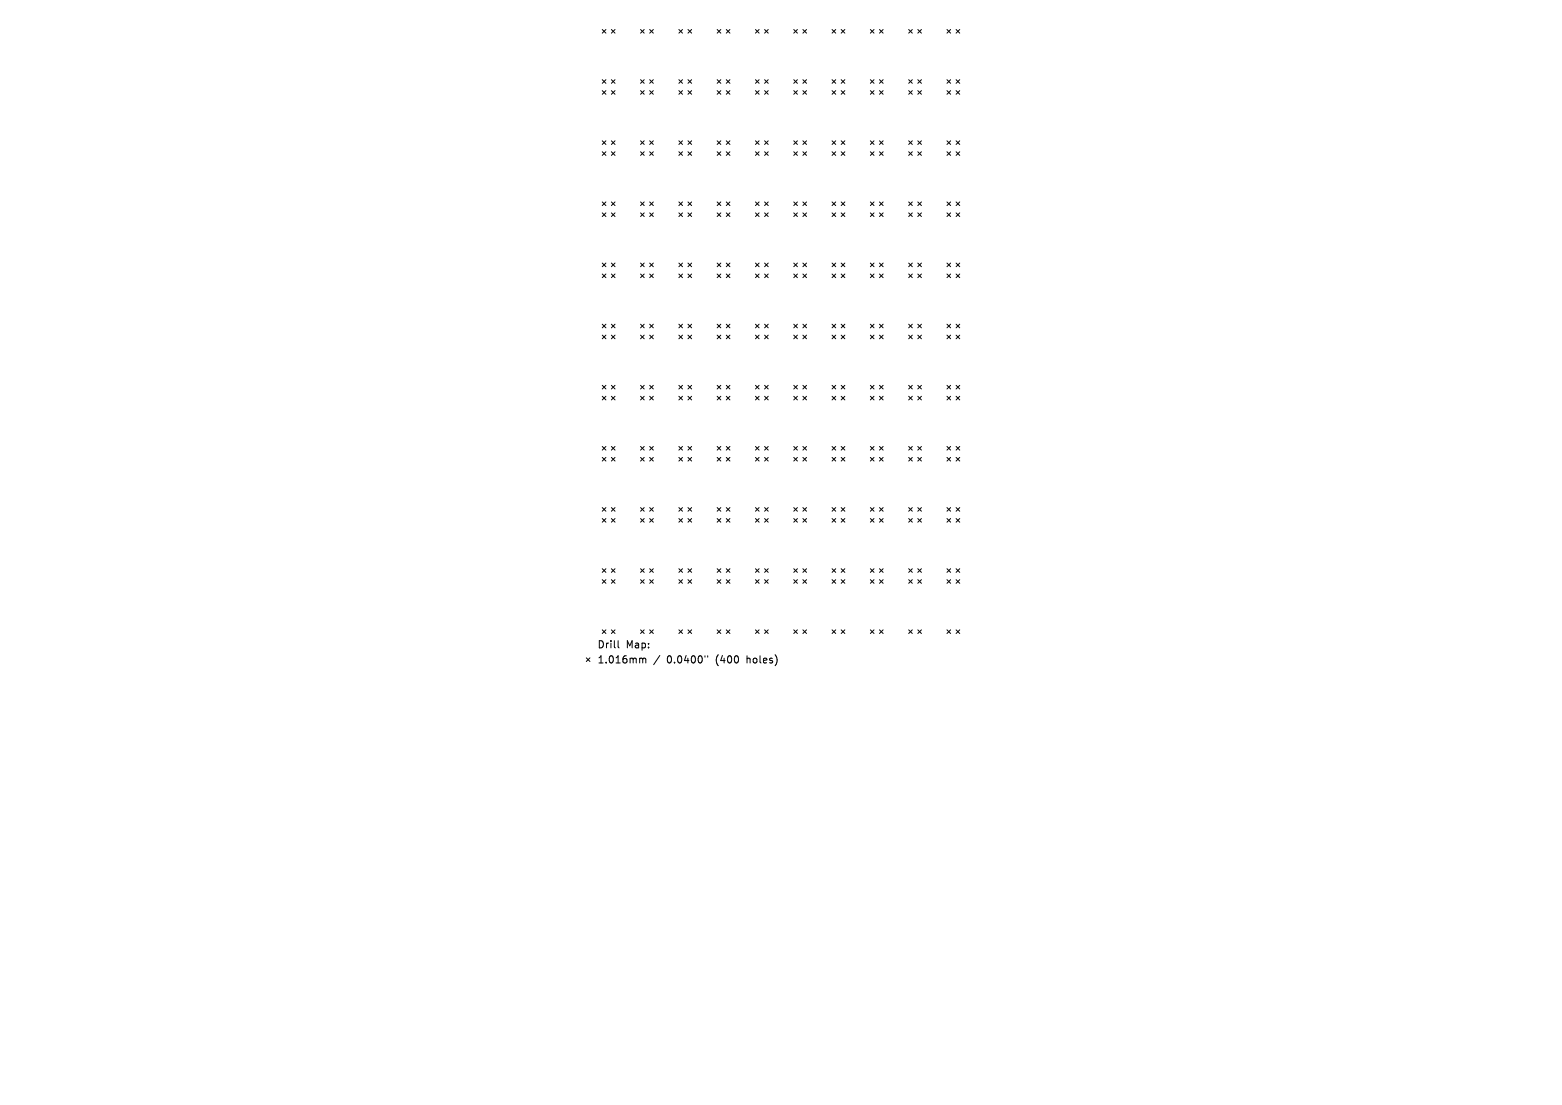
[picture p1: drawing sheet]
<svg xmlns="http://www.w3.org/2000/svg" width="297mm" height="210mm" viewBox="0 0 297 210" stroke-linecap="round" stroke-linejoin="round" font-family="sans-serif">
<defs><g id="words">
<g font-size="1.9">
<text x="113.5" y="123.4">Drill</text>
<text x="119" y="123.4">Map:</text>
<text x="113.5" y="126.3">1.016mm</text>
<text x="126.8" y="126.3">0.0400&quot;</text>
<text x="136.2" y="126.3">(400</text>
<text x="142.2" y="126.3">holes)</text>
</g>
</g></defs>
<g fill="none" stroke="#000" stroke-width=".19">
<path d="M114.5 5.6l.7 .7M114.5 15.1l.7 .7M114.5 17.2l.7 .7M115.2 5.6l-.7 .7M115.2 15.1l-.7 .7M115.2 17.2l-.7 .7M116.2 5.6l.7 .7M116.2 15.1l.7 .7M116.2 17.2l.7 .7M116.9 5.6l-.7 .7M116.9 15.1l-.7 .7M116.9 17.2l-.7 .7"/>
<path d="M121.8 5.6l.7 .7M121.8 15.1l.7 .7M121.8 17.2l.7 .7M122.5 5.6l-.7 .7M122.5 15.1l-.7 .7M122.5 17.2l-.7 .7M123.5 5.6l.7 .7M123.5 15.1l.7 .7M123.5 17.2l.7 .7M124.2 5.6l-.7 .7M124.2 15.1l-.7 .7M124.2 17.2l-.7 .7"/>
<path d="M129.1 5.6l.7 .7M129.1 15.1l.7 .7M129.1 17.2l.7 .7M129.8 5.6l-.7 .7M129.8 15.1l-.7 .7M129.8 17.2l-.7 .7M130.8 5.6l.7 .7M130.8 15.1l.7 .7M130.8 17.2l.7 .7M131.5 5.6l-.7 .7M131.5 15.1l-.7 .7M131.5 17.2l-.7 .7"/>
<path d="M136.4 5.6l.7 .7M136.4 15.1l.7 .7M136.4 17.2l.7 .7M137.1 5.6l-.7 .7M137.1 15.1l-.7 .7M137.1 17.2l-.7 .7M138.1 5.6l.7 .7M138.1 15.1l.7 .7M138.1 17.2l.7 .7M138.8 5.6l-.7 .7M138.8 15.1l-.7 .7M138.8 17.2l-.7 .7"/>
<path d="M143.6 5.6l.7 .7M143.6 15.1l.7 .7M143.6 17.2l.7 .7M144.3 5.6l-.7 .7M144.3 15.1l-.7 .7M144.3 17.2l-.7 .7M145.4 5.6l.7 .7M145.4 15.1l.7 .7M145.4 17.2l.7 .7M146.1 5.6l-.7 .7M146.1 15.1l-.7 .7M146.1 17.2l-.7 .7"/>
<path d="M150.9 5.6l.7 .7M150.9 15.1l.7 .7M150.9 17.2l.7 .7M151.6 5.6l-.7 .7M151.6 15.1l-.7 .7M151.6 17.2l-.7 .7M152.7 5.6l.7 .7M152.7 15.1l.7 .7M152.7 17.2l.7 .7M153.4 5.6l-.7 .7M153.4 15.1l-.7 .7M153.4 17.2l-.7 .7"/>
<path d="M158.2 5.6l.7 .7M158.2 15.1l.7 .7M158.2 17.2l.7 .7M158.9 5.6l-.7 .7M158.9 15.1l-.7 .7M158.9 17.2l-.7 .7M159.9 5.6l.7 .7M159.9 15.1l.7 .7M159.9 17.2l.7 .7M160.6 5.6l-.7 .7M160.6 15.1l-.7 .7M160.6 17.2l-.7 .7"/>
<path d="M165.5 5.6l.7 .7M165.5 15.1l.7 .7M165.5 17.2l.7 .7M166.2 5.6l-.7 .7M166.2 15.1l-.7 .7M166.2 17.2l-.7 .7M167.2 5.6l.7 .7M167.2 15.1l.7 .7M167.2 17.2l.7 .7M167.9 5.6l-.7 .7M167.9 15.1l-.7 .7M167.9 17.2l-.7 .7"/>
<path d="M172.8 5.6l.7 .7M172.8 15.1l.7 .7M172.8 17.2l.7 .7M173.5 5.6l-.7 .7M173.5 15.1l-.7 .7M173.5 17.2l-.7 .7M174.5 5.6l.7 .7M174.5 15.1l.7 .7M174.5 17.2l.7 .7M175.2 5.6l-.7 .7M175.2 15.1l-.7 .7M175.2 17.2l-.7 .7"/>
<path d="M180.1 5.6l.7 .7M180.1 15.1l.7 .7M180.1 17.2l.7 .7M180.8 5.6l-.7 .7M180.8 15.1l-.7 .7M180.8 17.2l-.7 .7M181.8 5.6l.7 .7M181.8 15.1l.7 .7M181.8 17.2l.7 .7M182.5 5.6l-.7 .7M182.5 15.1l-.7 .7M182.5 17.2l-.7 .7"/>
<path d="M114.5 26.8l.7 .7M114.5 28.8l.7 .7M114.5 38.4l.7 .7M115.2 26.8l-.7 .7M115.2 28.8l-.7 .7M115.2 38.4l-.7 .7M116.2 26.8l.7 .7M116.2 28.8l.7 .7M116.2 38.4l.7 .7M116.9 26.8l-.7 .7M116.9 28.8l-.7 .7M116.9 38.4l-.7 .7"/>
<path d="M121.8 26.8l.7 .7M121.8 28.8l.7 .7M121.8 38.4l.7 .7M122.5 26.8l-.7 .7M122.5 28.8l-.7 .7M122.5 38.4l-.7 .7M123.5 26.8l.7 .7M123.5 28.8l.7 .7M123.5 38.4l.7 .7M124.2 26.8l-.7 .7M124.2 28.8l-.7 .7M124.2 38.4l-.7 .7"/>
<path d="M129.1 26.8l.7 .7M129.1 28.8l.7 .7M129.1 38.4l.7 .7M129.8 26.8l-.7 .7M129.8 28.8l-.7 .7M129.8 38.4l-.7 .7M130.8 26.8l.7 .7M130.8 28.8l.7 .7M130.8 38.4l.7 .7M131.5 26.8l-.7 .7M131.5 28.8l-.7 .7M131.5 38.4l-.7 .7"/>
<path d="M136.4 26.8l.7 .7M136.4 28.8l.7 .7M136.4 38.4l.7 .7M137.1 26.8l-.7 .7M137.1 28.8l-.7 .7M137.1 38.4l-.7 .7M138.1 26.8l.7 .7M138.1 28.8l.7 .7M138.1 38.4l.7 .7M138.8 26.8l-.7 .7M138.8 28.8l-.7 .7M138.8 38.4l-.7 .7"/>
<path d="M143.6 26.8l.7 .7M143.6 28.8l.7 .7M143.6 38.4l.7 .7M144.3 26.8l-.7 .7M144.3 28.8l-.7 .7M144.3 38.4l-.7 .7M145.4 26.8l.7 .7M145.4 28.8l.7 .7M145.4 38.4l.7 .7M146.1 26.8l-.7 .7M146.1 28.8l-.7 .7M146.1 38.4l-.7 .7"/>
<path d="M150.9 26.8l.7 .7M150.9 28.8l.7 .7M150.9 38.4l.7 .7M151.6 26.8l-.7 .7M151.6 28.8l-.7 .7M151.6 38.4l-.7 .7M152.7 26.8l.7 .7M152.7 28.8l.7 .7M152.7 38.4l.7 .7M153.4 26.8l-.7 .7M153.4 28.8l-.7 .7M153.4 38.4l-.7 .7"/>
<path d="M158.2 26.8l.7 .7M158.2 28.8l.7 .7M158.2 38.4l.7 .7M158.9 26.8l-.7 .7M158.9 28.8l-.7 .7M158.9 38.4l-.7 .7M159.9 26.8l.7 .7M159.9 28.8l.7 .7M159.9 38.4l.7 .7M160.6 26.8l-.7 .7M160.6 28.8l-.7 .7M160.6 38.4l-.7 .7"/>
<path d="M165.5 26.8l.7 .7M165.5 28.8l.7 .7M165.5 38.4l.7 .7M166.2 26.8l-.7 .7M166.2 28.8l-.7 .7M166.2 38.4l-.7 .7M167.2 26.8l.7 .7M167.2 28.8l.7 .7M167.2 38.4l.7 .7M167.9 26.8l-.7 .7M167.9 28.8l-.7 .7M167.9 38.4l-.7 .7"/>
<path d="M172.8 26.8l.7 .7M172.8 28.8l.7 .7M172.8 38.4l.7 .7M173.5 26.8l-.7 .7M173.5 28.8l-.7 .7M173.5 38.4l-.7 .7M174.5 26.8l.7 .7M174.5 28.8l.7 .7M174.5 38.4l.7 .7M175.2 26.8l-.7 .7M175.2 28.8l-.7 .7M175.2 38.4l-.7 .7"/>
<path d="M180.1 26.8l.7 .7M180.1 28.8l.7 .7M180.1 38.4l.7 .7M180.8 26.8l-.7 .7M180.8 28.8l-.7 .7M180.8 38.4l-.7 .7M181.8 26.8l.7 .7M181.8 28.8l.7 .7M181.8 38.4l.7 .7M182.5 26.8l-.7 .7M182.5 28.8l-.7 .7M182.5 38.4l-.7 .7"/>
<path d="M114.5 40.5l.7 .7M114.5 50l.7 .7M114.5 52.1l.7 .7M115.2 40.5l-.7 .7M115.2 50l-.7 .7M115.2 52.1l-.7 .7M116.2 40.5l.7 .7M116.2 50l.7 .7M116.2 52.1l.7 .7M116.9 40.5l-.7 .7M116.9 50l-.7 .7M116.9 52.1l-.7 .7"/>
<path d="M121.8 40.5l.7 .7M121.8 50l.7 .7M121.8 52.1l.7 .7M122.5 40.5l-.7 .7M122.5 50l-.7 .7M122.5 52.1l-.7 .7M123.5 40.5l.7 .7M123.5 50l.7 .7M123.5 52.1l.7 .7M124.2 40.5l-.7 .7M124.2 50l-.7 .7M124.2 52.1l-.7 .7"/>
<path d="M129.1 40.5l.7 .7M129.1 50l.7 .7M129.1 52.1l.7 .7M129.8 40.5l-.7 .7M129.8 50l-.7 .7M129.8 52.1l-.7 .7M130.8 40.5l.7 .7M130.8 50l.7 .7M130.8 52.1l.7 .7M131.5 40.5l-.7 .7M131.5 50l-.7 .7M131.5 52.1l-.7 .7"/>
<path d="M136.4 40.5l.7 .7M136.4 50l.7 .7M136.4 52.1l.7 .7M137.1 40.5l-.7 .7M137.1 50l-.7 .7M137.1 52.1l-.7 .7M138.1 40.5l.7 .7M138.1 50l.7 .7M138.1 52.1l.7 .7M138.8 40.5l-.7 .7M138.8 50l-.7 .7M138.8 52.1l-.7 .7"/>
<path d="M143.6 40.5l.7 .7M143.6 50l.7 .7M143.6 52.1l.7 .7M144.3 40.5l-.7 .7M144.3 50l-.7 .7M144.3 52.1l-.7 .7M145.4 40.5l.7 .7M145.4 50l.7 .7M145.4 52.1l.7 .7M146.1 40.5l-.7 .7M146.1 50l-.7 .7M146.1 52.1l-.7 .7"/>
<path d="M150.9 40.5l.7 .7M150.9 50l.7 .7M150.9 52.1l.7 .7M151.6 40.5l-.7 .7M151.6 50l-.7 .7M151.6 52.1l-.7 .7M152.7 40.5l.7 .7M152.7 50l.7 .7M152.7 52.1l.7 .7M153.4 40.5l-.7 .7M153.4 50l-.7 .7M153.4 52.1l-.7 .7"/>
<path d="M158.2 40.5l.7 .7M158.2 50l.7 .7M158.2 52.1l.7 .7M158.9 40.5l-.7 .7M158.9 50l-.7 .7M158.9 52.1l-.7 .7M159.9 40.5l.7 .7M159.9 50l.7 .7M159.9 52.1l.7 .7M160.6 40.5l-.7 .7M160.6 50l-.7 .7M160.6 52.1l-.7 .7"/>
<path d="M165.5 40.5l.7 .7M165.5 50l.7 .7M165.5 52.1l.7 .7M166.2 40.5l-.7 .7M166.2 50l-.7 .7M166.2 52.1l-.7 .7M167.2 40.5l.7 .7M167.2 50l.7 .7M167.2 52.1l.7 .7M167.9 40.5l-.7 .7M167.9 50l-.7 .7M167.9 52.1l-.7 .7"/>
<path d="M172.8 40.5l.7 .7M172.8 50l.7 .7M172.8 52.1l.7 .7M173.5 40.5l-.7 .7M173.5 50l-.7 .7M173.5 52.1l-.7 .7M174.5 40.5l.7 .7M174.5 50l.7 .7M174.5 52.1l.7 .7M175.2 40.5l-.7 .7M175.2 50l-.7 .7M175.2 52.1l-.7 .7"/>
<path d="M180.1 40.5l.7 .7M180.1 50l.7 .7M180.1 52.1l.7 .7M180.8 40.5l-.7 .7M180.8 50l-.7 .7M180.8 52.1l-.7 .7M181.8 40.5l.7 .7M181.8 50l.7 .7M181.8 52.1l.7 .7M182.5 40.5l-.7 .7M182.5 50l-.7 .7M182.5 52.1l-.7 .7"/>
<path d="M114.5 61.6l.7 .7M114.5 63.7l.7 .7M114.5 73.2l.7 .7M114.5 75.3l.7 .7M115.2 61.6l-.7 .7M115.2 63.7l-.7 .7M115.2 73.2l-.7 .7M115.2 75.3l-.7 .7M116.2 61.6l.7 .7M116.2 63.7l.7 .7M116.2 73.2l.7 .7M116.2 75.3l.7 .7"/>
<path d="M116.9 61.6l-.7 .7M116.9 63.7l-.7 .7M116.9 73.2l-.7 .7M116.9 75.3l-.7 .7M121.8 61.6l.7 .7M121.8 63.7l.7 .7M121.8 73.2l.7 .7M121.8 75.3l.7 .7M122.5 61.6l-.7 .7M122.5 63.7l-.7 .7M122.5 73.2l-.7 .7M122.5 75.3l-.7 .7"/>
<path d="M123.5 61.6l.7 .7M123.5 63.7l.7 .7M123.5 73.2l.7 .7M123.5 75.3l.7 .7M124.2 61.6l-.7 .7M124.2 63.7l-.7 .7M124.2 73.2l-.7 .7M124.2 75.3l-.7 .7M129.1 61.6l.7 .7M129.1 63.7l.7 .7M129.1 73.2l.7 .7M129.1 75.3l.7 .7"/>
<path d="M129.8 61.6l-.7 .7M129.8 63.7l-.7 .7M129.8 73.2l-.7 .7M129.8 75.3l-.7 .7M130.8 61.6l.7 .7M130.8 63.7l.7 .7M130.8 73.2l.7 .7M130.8 75.3l.7 .7M131.5 61.6l-.7 .7M131.5 63.7l-.7 .7M131.5 73.2l-.7 .7M131.5 75.3l-.7 .7"/>
<path d="M136.4 61.6l.7 .7M136.4 63.7l.7 .7M136.4 73.2l.7 .7M136.4 75.3l.7 .7M137.1 61.6l-.7 .7M137.1 63.7l-.7 .7M137.1 73.2l-.7 .7M137.1 75.3l-.7 .7M138.1 61.6l.7 .7M138.1 63.7l.7 .7M138.1 73.2l.7 .7M138.1 75.3l.7 .7"/>
<path d="M138.8 61.6l-.7 .7M138.8 63.7l-.7 .7M138.8 73.2l-.7 .7M138.8 75.3l-.7 .7M143.6 61.6l.7 .7M143.6 63.7l.7 .7M143.6 73.2l.7 .7M143.6 75.3l.7 .7M144.3 61.6l-.7 .7M144.3 63.7l-.7 .7M144.3 73.2l-.7 .7M144.3 75.3l-.7 .7"/>
<path d="M145.4 61.6l.7 .7M145.4 63.7l.7 .7M145.4 73.2l.7 .7M145.4 75.3l.7 .7M146.1 61.6l-.7 .7M146.1 63.7l-.7 .7M146.1 73.2l-.7 .7M146.1 75.3l-.7 .7M150.9 61.6l.7 .7M150.9 63.7l.7 .7M150.9 73.2l.7 .7M150.9 75.3l.7 .7"/>
<path d="M151.6 61.6l-.7 .7M151.6 63.7l-.7 .7M151.6 73.2l-.7 .7M151.6 75.3l-.7 .7M152.7 61.6l.7 .7M152.7 63.7l.7 .7M152.7 73.2l.7 .7M152.7 75.3l.7 .7M153.4 61.6l-.7 .7M153.4 63.7l-.7 .7M153.4 73.2l-.7 .7M153.4 75.3l-.7 .7"/>
<path d="M158.2 61.6l.7 .7M158.2 63.7l.7 .7M158.2 73.2l.7 .7M158.2 75.3l.7 .7M158.9 61.6l-.7 .7M158.9 63.7l-.7 .7M158.9 73.2l-.7 .7M158.9 75.3l-.7 .7M159.9 61.6l.7 .7M159.9 63.7l.7 .7M159.9 73.2l.7 .7M159.9 75.3l.7 .7"/>
<path d="M160.6 61.6l-.7 .7M160.6 63.7l-.7 .7M160.6 73.2l-.7 .7M160.6 75.3l-.7 .7M165.5 61.6l.7 .7M165.5 63.7l.7 .7M165.5 73.2l.7 .7M165.5 75.3l.7 .7M166.2 61.6l-.7 .7M166.2 63.7l-.7 .7M166.2 73.2l-.7 .7M166.2 75.3l-.7 .7"/>
<path d="M167.2 61.6l.7 .7M167.2 63.7l.7 .7M167.2 73.2l.7 .7M167.2 75.3l.7 .7M167.9 61.6l-.7 .7M167.9 63.7l-.7 .7M167.9 73.2l-.7 .7M167.9 75.3l-.7 .7M172.8 63.7l.7 .7M172.8 61.6l.7 .7M172.8 73.2l.7 .7M172.8 75.3l.7 .7"/>
<path d="M173.5 61.6l-.7 .7M173.5 63.7l-.7 .7M173.5 73.2l-.7 .7M173.5 75.3l-.7 .7M174.5 63.7l.7 .7M174.5 73.2l.7 .7M174.5 75.3l.7 .7M174.5 61.6l.7 .7M175.2 61.6l-.7 .7M175.2 63.7l-.7 .7M175.2 73.2l-.7 .7M175.2 75.3l-.7 .7"/>
<path d="M180.1 63.7l.7 .7M180.1 73.2l.7 .7M180.1 75.3l.7 .7M180.1 61.6l.7 .7M180.8 61.6l-.7 .7M180.8 63.7l-.7 .7M180.8 73.2l-.7 .7M180.8 75.3l-.7 .7M181.8 61.6l.7 .7M181.8 63.7l.7 .7M181.8 73.2l.7 .7M181.8 75.3l.7 .7"/>
<path d="M182.5 61.6l-.7 .7M182.5 63.7l-.7 .7M182.5 73.2l-.7 .7M182.5 75.3l-.7 .7M114.5 84.9l.7 .6M114.5 86.9l.7 .7M114.5 96.5l.7 .7M114.5 98.5l.7 .7M115.2 84.9l-.7 .6M115.2 86.9l-.7 .7M115.2 96.5l-.7 .7M115.2 98.5l-.7 .7"/>
<path d="M116.2 84.9l.7 .6M116.2 86.9l.7 .7M116.2 96.5l.7 .7M116.2 98.5l.7 .7M116.9 84.9l-.7 .6M116.9 86.9l-.7 .7M116.9 96.5l-.7 .7M116.9 98.5l-.7 .7M121.8 84.9l.7 .6M121.8 86.9l.7 .7M121.8 96.5l.7 .7M121.8 98.5l.7 .7"/>
<path d="M122.5 84.9l-.7 .6M122.5 86.9l-.7 .7M122.5 96.5l-.7 .7M122.5 98.5l-.7 .7M123.5 84.9l.7 .6M123.5 86.9l.7 .7M123.5 96.5l.7 .7M123.5 98.5l.7 .7M124.2 84.9l-.7 .6M124.2 86.9l-.7 .7M124.2 96.5l-.7 .7M124.2 98.5l-.7 .7"/>
<path d="M129.1 84.9l.7 .6M129.1 86.9l.7 .7M129.1 96.5l.7 .7M129.1 98.5l.7 .7M129.8 84.9l-.7 .6M129.8 86.9l-.7 .7M129.8 96.5l-.7 .7M129.8 98.5l-.7 .7M130.8 84.9l.7 .6M130.8 86.9l.7 .7M130.8 96.5l.7 .7M130.8 98.5l.7 .7"/>
<path d="M131.5 84.9l-.7 .6M131.5 86.9l-.7 .7M131.5 96.5l-.7 .7M131.5 98.5l-.7 .7M136.4 84.9l.7 .6M136.4 86.9l.7 .7M136.4 96.5l.7 .7M136.4 98.5l.7 .7M137.1 84.9l-.7 .6M137.1 86.9l-.7 .7M137.1 96.5l-.7 .7M137.1 98.5l-.7 .7"/>
<path d="M138.1 84.9l.7 .6M138.1 86.9l.7 .7M138.1 96.5l.7 .7M138.1 98.5l.7 .7M138.8 84.9l-.7 .6M138.8 86.9l-.7 .7M138.8 96.5l-.7 .7M138.8 98.5l-.7 .7M143.6 84.9l.7 .6M143.6 86.9l.7 .7M143.6 96.5l.7 .7M143.6 98.5l.7 .7"/>
<path d="M144.3 84.9l-.7 .6M144.3 86.9l-.7 .7M144.3 96.5l-.7 .7M144.3 98.5l-.7 .7M145.4 84.9l.7 .6M145.4 86.9l.7 .7M145.4 96.5l.7 .7M145.4 98.5l.7 .7M146.1 84.9l-.7 .6M146.1 86.9l-.7 .7M146.1 96.5l-.7 .7M146.1 98.5l-.7 .7"/>
<path d="M150.9 84.9l.7 .6M150.9 86.9l.7 .7M150.9 96.5l.7 .7M150.9 98.5l.7 .7M151.6 84.9l-.7 .6M151.6 86.9l-.7 .7M151.6 96.5l-.7 .7M151.6 98.5l-.7 .7M152.7 84.9l.7 .6M152.7 86.9l.7 .7M152.7 96.5l.7 .7M152.7 98.5l.7 .7"/>
<path d="M153.4 84.9l-.7 .6M153.4 86.9l-.7 .7M153.4 96.5l-.7 .7M153.4 98.5l-.7 .7M158.2 84.9l.7 .6M158.2 86.9l.7 .7M158.2 96.5l.7 .7M158.2 98.5l.7 .7M158.9 84.9l-.7 .6M158.9 86.9l-.7 .7M158.9 96.5l-.7 .7M158.9 98.5l-.7 .7"/>
<path d="M159.9 84.9l.7 .6M159.9 86.9l.7 .7M159.9 96.5l.7 .7M159.9 98.5l.7 .7M160.6 84.9l-.7 .6M160.6 86.9l-.7 .7M160.6 96.5l-.7 .7M160.6 98.5l-.7 .7M165.5 84.9l.7 .6M165.5 86.9l.7 .7M165.5 96.5l.7 .7M165.5 98.5l.7 .7"/>
<path d="M166.2 84.9l-.7 .6M166.2 86.9l-.7 .7M166.2 96.5l-.7 .7M166.2 98.5l-.7 .7M167.2 84.9l.7 .6M167.2 86.9l.7 .7M167.2 96.5l.7 .7M167.2 98.5l.7 .7M167.9 84.9l-.7 .6M167.9 86.9l-.7 .7M167.9 96.5l-.7 .7M167.9 98.5l-.7 .7"/>
<path d="M172.8 84.9l.7 .6M172.8 86.9l.7 .7M172.8 96.5l.7 .7M172.8 98.5l.7 .7M173.5 84.9l-.7 .6M173.5 86.9l-.7 .7M173.5 96.5l-.7 .7M173.5 98.5l-.7 .7M174.5 84.9l.7 .6M174.5 86.9l.7 .7M174.5 96.5l.7 .7M174.5 98.5l.7 .7"/>
<path d="M175.2 84.9l-.7 .6M175.2 86.9l-.7 .7M175.2 96.5l-.7 .7M175.2 98.5l-.7 .7M180.1 84.9l.7 .6M180.1 86.9l.7 .7M180.1 96.5l.7 .7M180.1 98.5l.7 .7M180.8 84.9l-.7 .6M180.8 86.9l-.7 .7M180.8 96.5l-.7 .7M180.8 98.5l-.7 .7"/>
<path d="M181.8 96.5l.7 .7M181.8 98.5l.7 .7M181.8 84.9l.7 .6M181.8 86.9l.7 .7M182.5 84.9l-.7 .6M182.5 86.9l-.7 .7M182.5 96.5l-.7 .7M182.5 98.5l-.7 .7M114.5 108.1l.7 .7M114.5 110.2l.7 .7M114.5 119.7l.7 .7M115.2 108.1l-.7 .7"/>
<path d="M115.2 110.2l-.7 .7M115.2 119.7l-.7 .7M116.2 108.1l.7 .7M116.2 110.2l.7 .7M116.2 119.7l.7 .7M116.9 108.1l-.7 .7M116.9 110.2l-.7 .7M116.9 119.7l-.7 .7M121.8 108.1l.7 .7M121.8 110.2l.7 .7M121.8 119.7l.7 .7M122.5 108.1l-.7 .7"/>
<path d="M122.5 110.2l-.7 .7M122.5 119.7l-.7 .7M123.5 108.1l.7 .7M123.5 110.2l.7 .7M123.5 119.7l.7 .7M124.2 108.1l-.7 .7M124.2 110.2l-.7 .7M124.2 119.7l-.7 .7M129.1 108.1l.7 .7M129.1 110.2l.7 .7M129.1 119.7l.7 .7M129.8 108.1l-.7 .7"/>
<path d="M129.8 110.2l-.7 .7M129.8 119.7l-.7 .7M130.8 108.1l.7 .7M130.8 110.2l.7 .7M130.8 119.7l.7 .7M131.5 108.1l-.7 .7M131.5 110.2l-.7 .7M131.5 119.7l-.7 .7M136.4 108.1l.7 .7M136.4 110.2l.7 .7M136.4 119.7l.7 .7M137.1 108.1l-.7 .7"/>
<path d="M137.1 110.2l-.7 .7M137.1 119.7l-.7 .7M138.1 108.1l.7 .7M138.1 110.2l.7 .7M138.1 119.7l.7 .7M138.8 108.1l-.7 .7M138.8 110.2l-.7 .7M138.8 119.7l-.7 .7M143.6 108.1l.7 .7M143.6 110.2l.7 .7M143.6 119.7l.7 .7M144.3 108.1l-.7 .7"/>
<path d="M144.3 110.2l-.7 .7M144.3 119.7l-.7 .7M145.4 108.1l.7 .7M145.4 110.2l.7 .7M145.4 119.7l.7 .7M146.1 108.1l-.7 .7M146.1 110.2l-.7 .7M146.1 119.7l-.7 .7M150.9 108.1l.7 .7M150.9 110.2l.7 .7M150.9 119.7l.7 .7M151.6 108.1l-.7 .7"/>
<path d="M151.6 110.2l-.7 .7M151.6 119.7l-.7 .7M152.7 108.1l.7 .7M152.7 110.2l.7 .7M152.7 119.7l.7 .7M153.4 108.1l-.7 .7M153.4 110.2l-.7 .7M153.4 119.7l-.7 .7M158.2 108.1l.7 .7M158.2 110.2l.7 .7M158.2 119.7l.7 .7M158.9 108.1l-.7 .7"/>
<path d="M158.9 110.2l-.7 .7M158.9 119.7l-.7 .7M159.9 108.1l.7 .7M159.9 110.2l.7 .7M159.9 119.7l.7 .7M160.6 108.1l-.7 .7M160.6 110.2l-.7 .7M160.6 119.7l-.7 .7M165.5 108.1l.7 .7M165.5 110.2l.7 .7M165.5 119.7l.7 .7M166.2 108.1l-.7 .7"/>
<path d="M166.2 110.2l-.7 .7M166.2 119.7l-.7 .7M167.2 108.1l.7 .7M167.2 110.2l.7 .7M167.2 119.7l.7 .7M167.9 108.1l-.7 .7M167.9 110.2l-.7 .7M167.9 119.7l-.7 .7M172.8 108.1l.7 .7M172.8 110.2l.7 .7M172.8 119.7l.7 .7M173.5 108.1l-.7 .7"/>
<path d="M173.5 110.2l-.7 .7M173.5 119.7l-.7 .7M174.5 108.1l.7 .7M174.5 110.2l.7 .7M174.5 119.7l.7 .7M175.2 108.1l-.7 .7M175.2 110.2l-.7 .7M175.2 119.7l-.7 .7M180.1 108.1l.7 .7M180.1 110.2l.7 .7M180.1 119.7l.7 .7M180.8 108.1l-.7 .7"/>
<path d="M180.8 110.2l-.7 .7M180.8 119.7l-.7 .7M181.8 108.1l.7 .7M181.8 110.2l.7 .7M181.8 119.7l.7 .7M182.5 108.1l-.7 .7M182.5 110.2l-.7 .7M182.5 119.7l-.7 .7M111.5 125l.7 .7M112.2 125l-.7 .7M117.5 121.8v1.1l.2 .2M121.8 125.1l.4 .2"/>
<path d="M122.2 125.3l.2-.2 .3 .1 .1 .8M122.2 125.3v.7M125.5 124.6l-1.2 1.7M134 124.6v.3M134.6 124.6v.3"/>
</g>
<use href="#words"/>
</svg>
